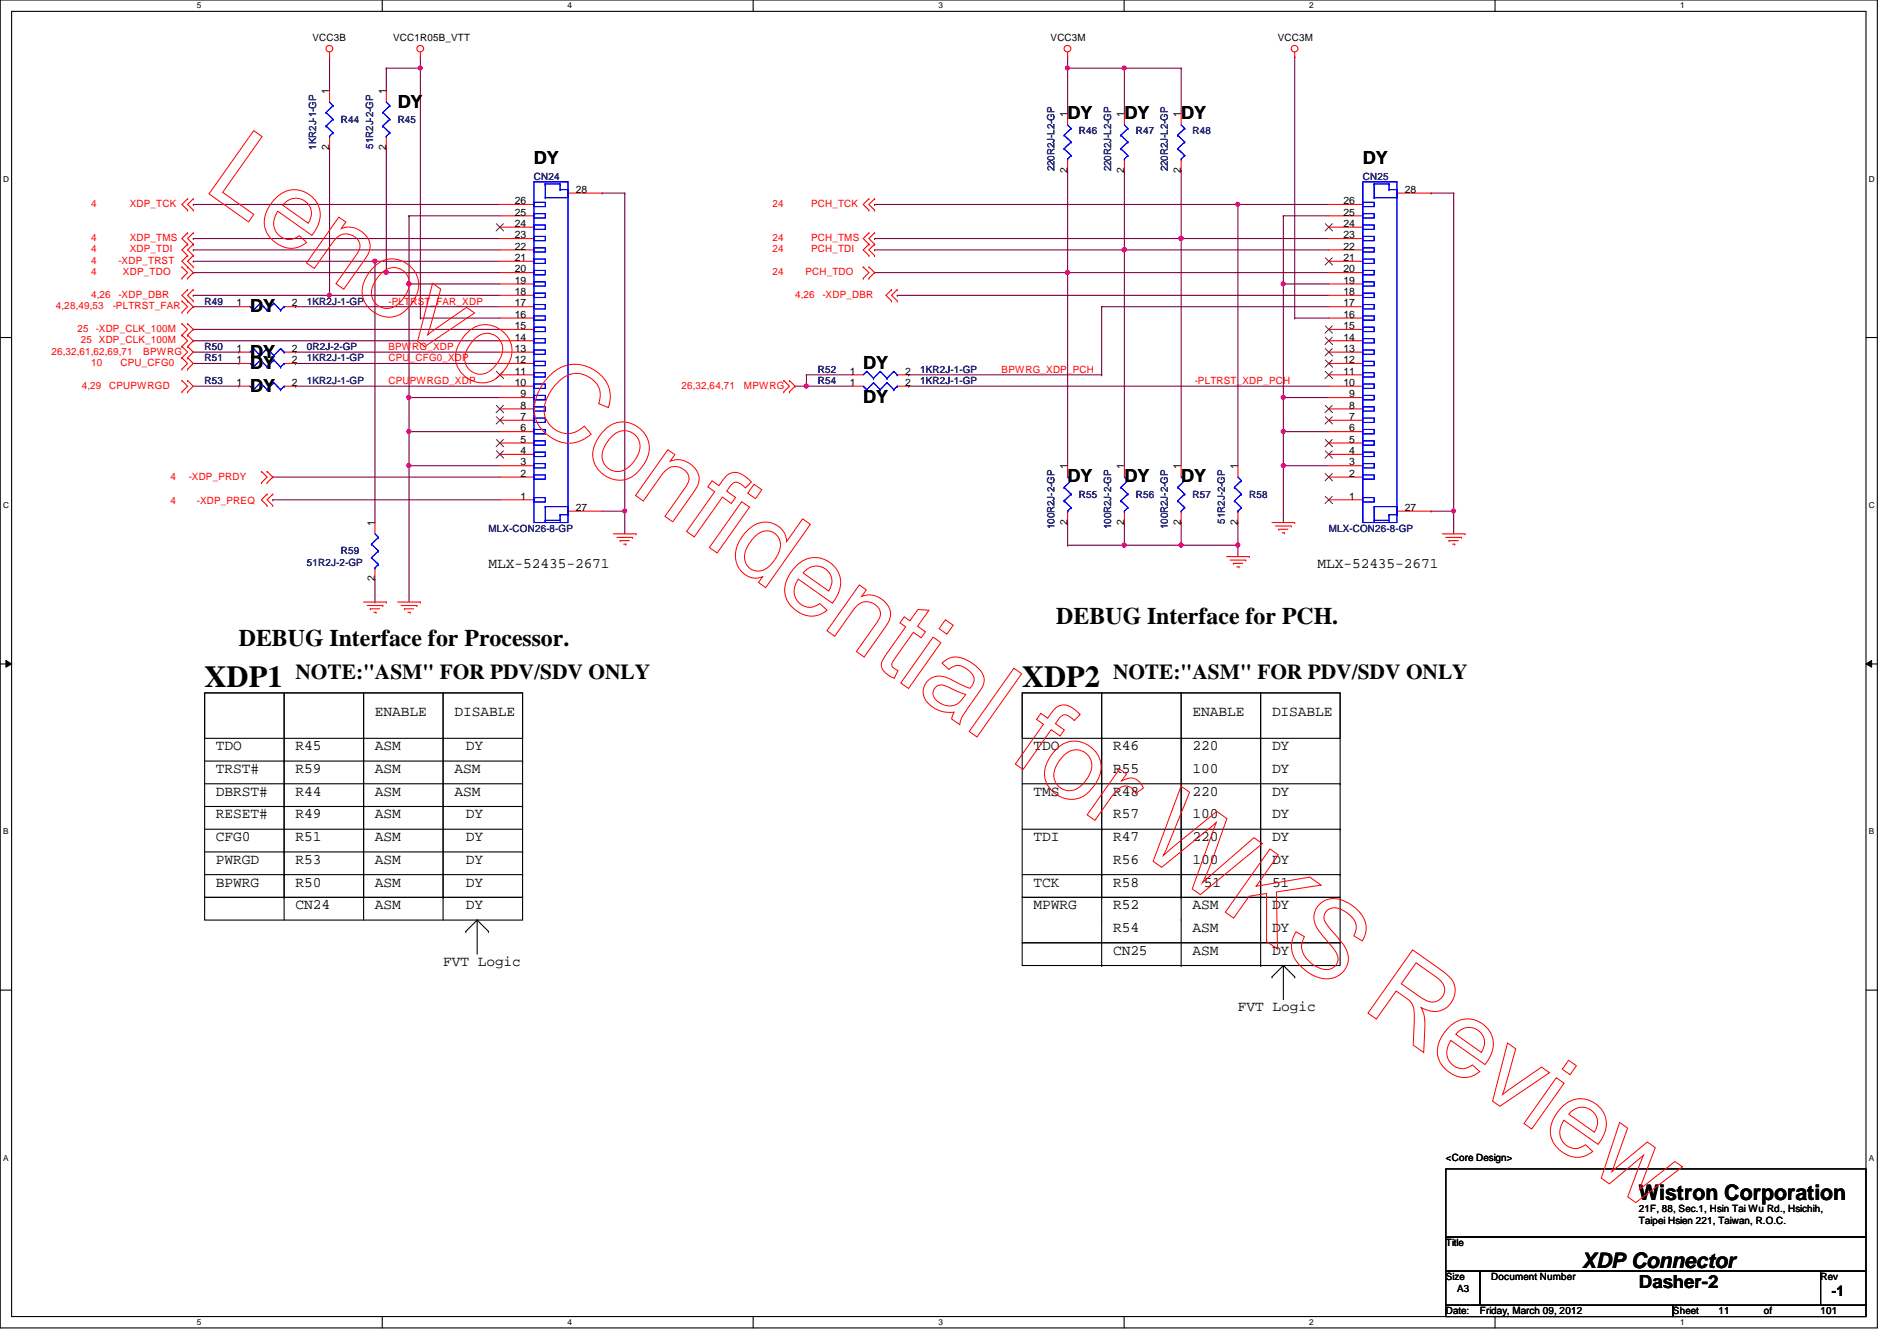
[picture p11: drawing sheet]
<svg xmlns="http://www.w3.org/2000/svg" width="297mm" height="210mm" viewBox="0 0 297 210" stroke-linecap="round" stroke-linejoin="round" font-family="sans-serif">
<defs><g id="words">
<g font-size="4.8">
<text x="32" y="107.5">XDP1</text>
<text x="160.1" y="107.5">XDP2</text>
</g>
<g font-size="3.7">
<text x="37.4" y="101.2">DEBUG Interface for Processor.</text>
<text x="165.4" y="97.6">DEBUG Interface for PCH.</text>
</g>
<g font-size="3.3">
<text x="46.3" y="106.2">NOTE:&quot;ASM&quot; FOR PDV/SDV ONLY</text>
<text x="174.3" y="106.2">NOTE:&quot;ASM&quot; FOR PDV/SDV ONLY</text>
<text x="256.6" y="187.9">Wistron Corporation</text>
<text x="247.7" y="198.5">XDP Connector</text>
</g>
<g font-size="2.8">
<text x="62.3" y="16.8">DY</text>
<text x="167.2" y="18.6">DY</text>
<text x="176.1" y="18.6">DY</text>
<text x="185" y="18.6">DY</text>
<text x="83.6" y="25.7">DY</text>
<text x="213.4" y="25.7">DY</text>
<text x="39.2" y="48.9">DY</text>
<text x="39.2" y="57.7">DY</text>
<text x="39.2" y="56">DY</text>
<text x="135.2" y="57.7">DY</text>
<text x="39.2" y="61.3">DY</text>
<text x="135.2" y="63.1">DY</text>
<text x="167.2" y="75.5">DY</text>
<text x="176.1" y="75.5">DY</text>
<text x="185" y="75.5">DY</text>
<text x="256.6" y="201.6">Dasher-2</text>
</g>
<g font-size="2.3">
<text x="76.5" y="89">MLX-52435-2671</text>
<text x="206.3" y="89">MLX-52435-2671</text>
<text x="58.7" y="112.1">ENABLE</text>
<text x="71.2" y="112.1">DISABLE</text>
<text x="186.7" y="112.1">ENABLE</text>
<text x="199.2" y="112.1">DISABLE</text>
<text x="33.8" y="117.4">TDO</text>
<text x="46.3" y="117.4">R45</text>
<text x="58.7" y="117.4">ASM</text>
<text x="72.9" y="117.4">DY</text>
<text x="161.8" y="117.4">TDO</text>
<text x="174.3" y="117.4">R46</text>
<text x="186.7" y="117.4">220</text>
<text x="199.2" y="117.4">DY</text>
<text x="33.8" y="121">TRST#</text>
<text x="33.8" y="124.5">DBRST#</text>
<text x="46.3" y="121">R59</text>
<text x="46.3" y="124.5">R44</text>
<text x="58.7" y="121">ASM</text>
<text x="58.7" y="124.5">ASM</text>
<text x="71.2" y="121">ASM</text>
<text x="71.2" y="124.5">ASM</text>
<text x="161.8" y="124.5">TMS</text>
<text x="174.3" y="121">R55</text>
<text x="174.3" y="124.5">R48</text>
<text x="186.7" y="121">100</text>
<text x="186.7" y="124.5">220</text>
<text x="199.2" y="121">DY</text>
<text x="199.2" y="124.5">DY</text>
<text x="33.8" y="128.1">RESET#</text>
<text x="33.8" y="131.7">CFG0</text>
<text x="46.3" y="128.1">R49</text>
<text x="46.3" y="131.7">R51</text>
<text x="58.7" y="128.1">ASM</text>
<text x="58.7" y="131.7">ASM</text>
<text x="72.9" y="128.1">DY</text>
<text x="72.9" y="131.7">DY</text>
<text x="161.8" y="131.7">TDI</text>
<text x="174.3" y="128.1">R57</text>
<text x="174.3" y="131.7">R47</text>
<text x="186.7" y="128.1">100</text>
<text x="186.7" y="131.7">220</text>
<text x="199.2" y="128.1">DY</text>
<text x="199.2" y="131.7">DY</text>
<text x="33.8" y="135.2">PWRGD</text>
<text x="46.3" y="135.2">R53</text>
<text x="58.7" y="135.2">ASM</text>
<text x="72.9" y="135.2">DY</text>
<text x="174.3" y="135.2">R56</text>
<text x="186.7" y="135.2">100</text>
<text x="199.2" y="135.2">DY</text>
<text x="33.8" y="138.8">BPWRG</text>
<text x="46.3" y="138.8">R50</text>
<text x="46.3" y="142.3">CN24</text>
<text x="58.7" y="138.8">ASM</text>
<text x="58.7" y="142.3">ASM</text>
<text x="72.9" y="138.8">DY</text>
<text x="72.9" y="142.3">DY</text>
<text x="161.8" y="138.8">TCK</text>
<text x="161.8" y="142.3">MPWRG</text>
<text x="174.3" y="138.8">R58</text>
<text x="174.3" y="142.3">R52</text>
<text x="186.7" y="142.3">ASM</text>
<text x="188.5" y="138.8">51</text>
<text x="199.2" y="138.8">51</text>
<text x="199.2" y="142.3">DY</text>
<text x="174.3" y="145.9">R54</text>
<text x="174.3" y="149.4">CN25</text>
<text x="186.7" y="145.9">ASM</text>
<text x="186.7" y="149.4">ASM</text>
<text x="199.2" y="145.9">DY</text>
<text x="199.2" y="149.4">DY</text>
<text x="69.4" y="151.2">FVT Logic</text>
<text x="193.8" y="158.3">FVT Logic</text>
<text x="286.8" y="202.9">-1</text>
</g>
<g font-size="1.6">
<text x="48.9" y="6.4">VCC3B</text>
<text x="61.5" y="6.4">VCC1R05B_VTT</text>
<text x="164.5" y="6.4">VCC3M</text>
<text x="200.1" y="6.4">VCC3M</text>
<text x="51.6" y="14.8" transform="rotate(-90 51.6 14.8)">1</text>
<text x="60.4" y="14.8" transform="rotate(-90 60.4 14.8)">1</text>
<text x="51.6" y="23.5" transform="rotate(-90 51.6 23.5)">2</text>
<text x="60.4" y="23.5" transform="rotate(-90 60.4 23.5)">2</text>
<text x="167.1" y="18.3" transform="rotate(-90 167.1 18.3)">1</text>
<text x="176" y="18.3" transform="rotate(-90 176 18.3)">1</text>
<text x="184.9" y="18.3" transform="rotate(-90 184.9 18.3)">1</text>
<text x="167.1" y="27" transform="rotate(-90 167.1 27)">2</text>
<text x="176" y="27" transform="rotate(-90 176 27)">2</text>
<text x="184.9" y="27" transform="rotate(-90 184.9 27)">2</text>
<text x="80.6" y="35.5">24</text>
<text x="80.6" y="33.7">25</text>
<text x="80.6" y="32">26</text>
<text x="90.2" y="30.2">28</text>
<text x="210.4" y="35.5">24</text>
<text x="210.4" y="33.7">25</text>
<text x="210.4" y="32">26</text>
<text x="220" y="30.2">28</text>
<text x="80.6" y="40.9">21</text>
<text x="80.6" y="39.1">22</text>
<text x="80.6" y="37.3">23</text>
<text x="210.4" y="40.9">21</text>
<text x="210.4" y="39.1">22</text>
<text x="210.4" y="37.3">23</text>
<text x="37" y="48">1</text>
<text x="45.7" y="48">2</text>
<text x="80.6" y="48">17</text>
<text x="80.6" y="46.2">18</text>
<text x="80.6" y="44.4">19</text>
<text x="80.6" y="42.6">20</text>
<text x="210.4" y="48">17</text>
<text x="210.4" y="46.2">18</text>
<text x="210.4" y="44.4">19</text>
<text x="210.4" y="42.6">20</text>
<text x="80.6" y="53.3">14</text>
<text x="80.6" y="51.5">15</text>
<text x="80.6" y="49.7">16</text>
<text x="210.4" y="53.3">14</text>
<text x="210.4" y="51.5">15</text>
<text x="210.4" y="49.7">16</text>
<text x="37" y="56.9">1</text>
<text x="37" y="55.1">1</text>
<text x="45.7" y="56.9">2</text>
<text x="45.7" y="55.1">2</text>
<text x="80.6" y="58.6">11</text>
<text x="80.6" y="56.9">12</text>
<text x="80.6" y="55.1">13</text>
<text x="133.1" y="58.6">1</text>
<text x="141.7" y="58.6">2</text>
<text x="210.4" y="58.6">11</text>
<text x="210.4" y="56.9">12</text>
<text x="210.4" y="55.1">13</text>
<text x="37" y="60.4">1</text>
<text x="45.7" y="60.4">2</text>
<text x="80.6" y="60.4">10</text>
<text x="81.5" y="65.7">7</text>
<text x="81.5" y="64">8</text>
<text x="81.5" y="62.2">9</text>
<text x="133.1" y="60.4">1</text>
<text x="141.7" y="60.4">2</text>
<text x="210.4" y="60.4">10</text>
<text x="211.3" y="65.7">7</text>
<text x="211.3" y="64">8</text>
<text x="211.3" y="62.2">9</text>
<text x="81.5" y="71.1">4</text>
<text x="81.5" y="69.3">5</text>
<text x="81.5" y="67.5">6</text>
<text x="211.3" y="71.1">4</text>
<text x="211.3" y="69.3">5</text>
<text x="211.3" y="67.5">6</text>
<text x="81.5" y="74.6">2</text>
<text x="81.5" y="72.9">3</text>
<text x="167.1" y="73.4" transform="rotate(-90 167.1 73.4)">1</text>
<text x="176" y="73.4" transform="rotate(-90 176 73.4)">1</text>
<text x="184.9" y="73.4" transform="rotate(-90 184.9 73.4)">1</text>
<text x="193.8" y="73.4" transform="rotate(-90 193.8 73.4)">1</text>
<text x="211.3" y="74.6">2</text>
<text x="211.3" y="72.9">3</text>
<text x="58.7" y="82.3" transform="rotate(-90 58.7 82.3)">1</text>
<text x="81.5" y="78.2">1</text>
<text x="90.2" y="80">27</text>
<text x="167.1" y="82.1" transform="rotate(-90 167.1 82.1)">2</text>
<text x="176" y="82.1" transform="rotate(-90 176 82.1)">2</text>
<text x="184.9" y="82.1" transform="rotate(-90 184.9 82.1)">2</text>
<text x="193.8" y="82.1" transform="rotate(-90 193.8 82.1)">2</text>
<text x="211.3" y="78.2">1</text>
<text x="220" y="80">27</text>
<text x="58.7" y="91" transform="rotate(-90 58.7 91)">2</text>
<text x="226.4" y="181.7">&lt;Core Design&gt;</text>
<text x="256.6" y="189.7">21F, 88, Sec.1, Hsin Tai Wu Rd., Hsichih,</text>
<text x="256.6" y="191.6">Taipei Hsien 221, Taiwan, R.O.C.</text>
<text x="226.4" y="195.1">Title</text>
<text x="226.4" y="200.4">Size</text>
<text x="228.2" y="202.2">A3</text>
<text x="233.5" y="200.4">Document Number</text>
<text x="285.1" y="200.4">Rev</text>
<text x="226.4" y="205.7">Date:</text>
<text x="231.7" y="205.7">Friday, March 09, 2012</text>
<text x="262" y="205.7">Sheet</text>
<text x="269.1" y="205.7">11</text>
<text x="276.2" y="205.7">of</text>
<text x="285.1" y="205.7">101</text>
</g>
<g font-size="1.6" fill="#000080">
<text x="49.5" y="23.5" transform="rotate(-90 49.5 23.5)">1KR2J-1-GP</text>
<text x="53.4" y="19.2">R44</text>
<text x="58.4" y="23.3" transform="rotate(-90 58.4 23.3)">51R2J-2-GP</text>
<text x="62.3" y="19.2">R45</text>
<text x="168.9" y="21">R46</text>
<text x="177.8" y="21">R47</text>
<text x="186.7" y="21">R48</text>
<text x="83.6" y="28.1">CN24</text>
<text x="165.1" y="26.8" transform="rotate(-90 165.1 26.8)">220R2J-L2-GP</text>
<text x="174" y="26.8" transform="rotate(-90 174 26.8)">220R2J-L2-GP</text>
<text x="182.9" y="26.8" transform="rotate(-90 182.9 26.8)">220R2J-L2-GP</text>
<text x="213.4" y="28.1">CN25</text>
<text x="32" y="47.7">R49</text>
<text x="48" y="47.7">1KR2J-1-GP</text>
<text x="32" y="56.6">R51</text>
<text x="32" y="54.8">R50</text>
<text x="48" y="56.6">1KR2J-1-GP</text>
<text x="48" y="54.8">0R2J-2-GP</text>
<text x="128.1" y="58.3">R52</text>
<text x="144.1" y="58.3">1KR2J-1-GP</text>
<text x="32" y="60.1">R53</text>
<text x="48" y="60.1">1KR2J-1-GP</text>
<text x="128.1" y="60.1">R54</text>
<text x="144.1" y="60.1">1KR2J-1-GP</text>
<text x="168.9" y="77.9">R55</text>
<text x="177.8" y="77.9">R56</text>
<text x="186.7" y="77.9">R57</text>
<text x="195.6" y="77.9">R58</text>
<text x="76.5" y="83.2">MLX-CON26-8-GP</text>
<text x="165.1" y="82.8" transform="rotate(-90 165.1 82.8)">100R2J-2-GP</text>
<text x="174" y="82.8" transform="rotate(-90 174 82.8)">100R2J-2-GP</text>
<text x="182.9" y="82.8" transform="rotate(-90 182.9 82.8)">100R2J-2-GP</text>
<text x="191.8" y="82" transform="rotate(-90 191.8 82)">51R2J-2-GP</text>
<text x="208.1" y="83.2">MLX-CON26-8-GP</text>
<text x="48" y="88.6">51R2J-2-GP</text>
<text x="53.4" y="86.8">R59</text>
</g>
<g font-size="1.6" fill="#f00">
<text x="14.3" y="32.4">4</text>
<text x="20.3" y="32.4">XDP_TCK</text>
<text x="120.9" y="32.4">24</text>
<text x="127" y="32.4">PCH_TCK</text>
<text x="14.3" y="37.7">4</text>
<text x="14.3" y="39.5">4</text>
<text x="14.3" y="41.3">4</text>
<text x="18.5" y="41.3">-XDP_TRST</text>
<text x="20.3" y="37.7">XDP_TMS</text>
<text x="20.3" y="39.5">XDP_TDI</text>
<text x="120.9" y="37.7">24</text>
<text x="120.9" y="39.5">24</text>
<text x="127" y="37.7">PCH_TMS</text>
<text x="127" y="39.5">PCH_TDI</text>
<text x="14.3" y="43.1">4</text>
<text x="14.3" y="46.6">4,26</text>
<text x="18.5" y="46.6">-XDP_DBR</text>
<text x="19.3" y="43.1">XDP_TDO</text>
<text x="60.8" y="47.7">-PLTRST_FAR_XDP</text>
<text x="120.9" y="43.1">24</text>
<text x="124.5" y="46.6">4,26</text>
<text x="126.1" y="43.1">PCH_TDO</text>
<text x="128.8" y="46.6">-XDP_DBR</text>
<text x="8.8" y="48.4">4,28,49,53</text>
<text x="12.1" y="51.9">25 -XDP_CLK_100M</text>
<text x="12.7" y="53.7">25 XDP_CLK_100M</text>
<text x="17.6" y="48.4">-PLTRST_FAR</text>
<text x="8" y="55.5">26,32,61,62,69,71</text>
<text x="14.3" y="57.3">10</text>
<text x="18.9" y="57.3">CPU_CFG0</text>
<text x="22.4" y="55.5">BPWRG</text>
<text x="60.8" y="54.8">BPWRG_XDP</text>
<text x="60.8" y="56.6">CPU_CFG0_XDP</text>
<text x="156.8" y="58.3">BPWRG_XDP_PCH</text>
<text x="12.8" y="60.8">4,29</text>
<text x="17.1" y="60.8">CPUPWRGD</text>
<text x="60.8" y="60.1">CPUPWRGD_XDP</text>
<text x="106.7" y="60.8">26,32,64,71</text>
<text x="116.5" y="60.8">MPWRG</text>
<text x="187.1" y="60.1">-PLTRST_XDP_PCH</text>
<text x="26.7" y="75.1">4</text>
<text x="29.5" y="75.1">-XDP_PRDY</text>
<text x="26.7" y="79">4</text>
<text x="30.8" y="79">-XDP_PREQ</text>
</g>
<g font-size="1.3">
<text x="30.8" y="1.3">5</text>
<text x="88.9" y="1.3">4</text>
<text x="146.9" y="1.3">3</text>
<text x="205" y="1.3">2</text>
<text x="263.1" y="1.3">1</text>
<text x=".5" y="28.4">D</text>
<text x="292.6" y="28.4">D</text>
<text x=".5" y="79.5">C</text>
<text x="292.6" y="79.5">C</text>
<text x=".5" y="130.6">B</text>
<text x="292.6" y="130.6">B</text>
<text x=".5" y="181.7">A</text>
<text x="292.6" y="181.7">A</text>
<text x="30.8" y="207.4">5</text>
<text x="88.9" y="207.4">4</text>
<text x="146.9" y="207.4">3</text>
<text x="205" y="207.4">2</text>
<text x="263.1" y="207.4">1</text>
</g>
</g></defs>
<path d="M0 0h294v207.9h-294zM1.8 1.8h290.4v204.3h-290.4z" fill="none" stroke="#000" stroke-width=".17"/>
<g fill="#fff">
<path d="M30.8 .2h.7v1.4h-.7z"/>
<path d="M30.8 206.2h.7v1.4h-.7z"/>
</g>
<path d="M59.9 0v1.8M59.9 206.1v1.8" fill="none" stroke="#000" stroke-width=".17"/>
<g fill="#fff">
<path d="M88.9 .2h.6v1.4h-.6z"/>
<path d="M88.9 206.2h.6v1.4h-.6z"/>
</g>
<path d="M117.9 0v1.8M117.9 206.1v1.8" fill="none" stroke="#000" stroke-width=".17"/>
<g fill="#fff">
<path d="M146.9 .2h.7v1.4h-.7z"/>
<path d="M146.9 206.2h.7v1.4h-.7z"/>
</g>
<path d="M176 0v1.8M176 206.1v1.8" fill="none" stroke="#000" stroke-width=".17"/>
<g fill="#fff">
<path d="M205 .2h.7v1.4h-.7z"/>
<path d="M205 206.2h.7v1.4h-.7z"/>
</g>
<path d="M234.1 0v1.8M234.1 206.1v1.8" fill="none" stroke="#000" stroke-width=".17"/>
<g fill="#fff">
<path d="M263.1 .2h.7v1.4h-.7z"/>
<path d="M263.1 206.2h.7v1.4h-.7z"/>
<path d="M.5 27.3h.9v1.4h-.9z"/>
<path d="M292.6 27.3h.9v1.4h-.9z"/>
<path d="M.5 78.4h.9v1.4h-.9z"/>
<path d="M292.6 78.4h.9v1.4h-.9z"/>
</g>
<path d="M0 52.8h1.8M292.2 52.8h1.8" fill="none" stroke="#000" stroke-width=".17"/>
<g fill="#fff">
<path d="M.5 129.5h.8v1.4h-.8z"/>
<path d="M292.6 129.5h.9v1.4h-.9z"/>
</g>
<path d="M0 103.9h1.8M292.2 103.9h1.8" fill="none" stroke="#000" stroke-width=".17"/>
<path d="M.9 103.4l.9 .5-.9 .5zM292.2 103.9l.9-.5v1z" fill="#000"/>
<path d="M.9 103.4l.9 .5-.9 .5zM292.2 103.9l.9-.5v1z" fill="none" stroke="#000" stroke-width=".16"/>
<g fill="#fff">
<path d="M.5 180.5h.8v1.4h-.8z"/>
<path d="M292.6 180.5h.9v1.4h-.9z"/>
</g>
<path d="M0 155h1.8M292.2 155h1.8" fill="none" stroke="#000" stroke-width=".17"/>
<path d="M64 33.8h.1M64 33.8h14.3M64 33.8v10.6M64 44.4h.1M64 44.4h14.3M42.7 78.2h.1M42.7 74.7h.1M42.7 78.2h35.6M42.7 74.7h35.6" fill="none" stroke="#800040" stroke-width=".17"/>
<circle cx="64" cy="44.4" r=".32" fill="#f0f"/>
<circle cx="64" cy="44.4" r=".32" fill="none" stroke="#f0f" stroke-width=".17"/>
<path d="M64 72.9h.1M64 72.9v21.3" fill="none" stroke="#800040" stroke-width=".17"/>
<circle cx="64" cy="72.9" r=".32" fill="#f0f"/>
<circle cx="64" cy="72.9" r=".32" fill="none" stroke="#f0f" stroke-width=".17"/>
<path d="M65.8 10.7h.1M65.8 10.7v39.1M30.3 51.6h.1M30.3 53.3h.1M30.3 51.6h48M30.3 53.3h48M65.8 49.8h.1M65.8 49.8h12.5M30.3 60.5h7.1M37.4 60.5h.1M46.3 60.5h.1M46.3 60.5h32" fill="none" stroke="#800040" stroke-width=".17"/>
<circle cx="65.8" cy="10.6" r=".32" fill="#f0f"/>
<circle cx="65.8" cy="10.6" r=".32" fill="none" stroke="#f0f" stroke-width=".17"/>
<path d="M30.3 48h.1M30.3 48h7.1M46.3 48h.1M46.3 48h32M51.6 46.2h.1M51.6 46.2h26.7" fill="none" stroke="#800040" stroke-width=".17"/>
<circle cx="51.6" cy="46.2" r=".32" fill="#f0f"/>
<circle cx="51.6" cy="46.2" r=".32" fill="none" stroke="#f0f" stroke-width=".17"/>
<path d="M51.6 8.9h.1M51.6 8.9v5.3M51.6 23.1h.1M51.6 23.1v23.1h-21.3M30.3 46.2h.1M60.5 42.7h.1M60.5 42.7h17.8" fill="none" stroke="#800040" stroke-width=".17"/>
<circle cx="60.5" cy="42.6" r=".32" fill="#f0f"/>
<circle cx="60.5" cy="42.6" r=".32" fill="none" stroke="#f0f" stroke-width=".17"/>
<path d="M60.5 10.7h.1M60.5 10.7v3.5M65.8 8.9h.1M65.8 8.9v1.8h-5.3M60.5 23.1h.1M60.5 23.1v19.6h-30.2M30.3 42.7h.1M30.3 40.9h.1M30.3 40.9h28.4M58.7 40.9h.1M58.7 40.9v40.9" fill="none" stroke="#800040" stroke-width=".17"/>
<circle cx="58.7" cy="40.9" r=".32" fill="#f0f"/>
<circle cx="58.7" cy="40.9" r=".32" fill="none" stroke="#f0f" stroke-width=".17"/>
<g fill="none" stroke="#800040" stroke-width=".17">
<path d="M30.3 39.1h.1M30.3 37.3h.1M30.3 32h.1M30.3 39.1h48M30.3 37.3h48M30.3 32h48M201 33.8h.1M201 33.8h7.1M201 33.8v10.6M58.7 40.9h.1M58.7 40.9h19.6M201 44.4h.1"/>
<path d="M201 44.4h7.1M201 72.9h.1M201 72.9v8.9M58.7 94.2h.1M58.7 90.7v3.5"/>
</g>
<circle cx="200.9" cy="72.9" r=".32" fill="#f0f"/>
<circle cx="200.9" cy="72.9" r=".32" fill="none" stroke="#f0f" stroke-width=".17"/>
<path d="M202.7 8.9h.1M202.7 8.9v40.9M185 37.3h.1M185 37.3h23.1M140.5 46.2h.1M140.5 46.2h67.6M202.7 49.8h.1M202.7 49.8h5.4M142.3 60.5h.1M142.3 60.5h65.8" fill="none" stroke="#800040" stroke-width=".17"/>
<circle cx="184.9" cy="37.3" r=".32" fill="#f0f"/>
<circle cx="184.9" cy="37.3" r=".32" fill="none" stroke="#f0f" stroke-width=".17"/>
<path d="M193.8 32h.1M193.8 32h14.3M193.8 32v40.9" fill="none" stroke="#800040" stroke-width=".17"/>
<circle cx="193.8" cy="32" r=".32" fill="#f0f"/>
<circle cx="193.8" cy="32" r=".32" fill="none" stroke="#f0f" stroke-width=".17"/>
<path d="M136.9 32h.1M136.9 32h56.9M185 81.8h.1M185 81.8v3.5M193.8 85.3h.1M193.8 85.3v1.8" fill="none" stroke="#800040" stroke-width=".17"/>
<circle cx="184.9" cy="85.3" r=".32" fill="#f0f"/>
<circle cx="184.9" cy="85.3" r=".32" fill="none" stroke="#f0f" stroke-width=".17"/>
<path d="M193.8 81.8h.1M193.8 81.8v3.5" fill="none" stroke="#800040" stroke-width=".17"/>
<circle cx="193.8" cy="85.3" r=".32" fill="#f0f"/>
<circle cx="193.8" cy="85.3" r=".32" fill="none" stroke="#f0f" stroke-width=".17"/>
<path d="M176.1 81.8h.1M176.1 81.8v3.5" fill="none" stroke="#800040" stroke-width=".17"/>
<circle cx="176" cy="85.3" r=".32" fill="#f0f"/>
<circle cx="176" cy="85.3" r=".32" fill="none" stroke="#f0f" stroke-width=".17"/>
<path d="M176.1 39.1h.1M176.1 39.1h32M167.2 81.8h.1M167.2 85.3h.1M167.2 85.3h17.8M167.2 81.8v3.5M176.1 85.3h.1" fill="none" stroke="#800040" stroke-width=".17"/>
<circle cx="176" cy="39.1" r=".32" fill="#f0f"/>
<circle cx="176" cy="39.1" r=".32" fill="none" stroke="#f0f" stroke-width=".17"/>
<path d="M167.2 42.7h.1M167.2 42.7h40.9" fill="none" stroke="#800040" stroke-width=".17"/>
<circle cx="167.1" cy="42.6" r=".32" fill="#f0f"/>
<circle cx="167.1" cy="42.6" r=".32" fill="none" stroke="#f0f" stroke-width=".17"/>
<path d="M167.2 42.7h.1M167.2 42.7v30.2" fill="none" stroke="#800040" stroke-width=".17"/>
<circle cx="167.1" cy="42.6" r=".32" fill="#f0f"/>
<circle cx="167.1" cy="42.6" r=".32" fill="none" stroke="#f0f" stroke-width=".17"/>
<path d="M185 37.3h.1M185 37.3v35.6" fill="none" stroke="#800040" stroke-width=".17"/>
<circle cx="184.9" cy="37.3" r=".32" fill="#f0f"/>
<circle cx="184.9" cy="37.3" r=".32" fill="none" stroke="#f0f" stroke-width=".17"/>
<path d="M167.2 10.7h.1M167.2 10.7v7.1M167.2 10.7h8.9M185 26.7h.1M185 26.7v10.6" fill="none" stroke="#800040" stroke-width=".17"/>
<circle cx="176" cy="10.6" r=".32" fill="#f0f"/>
<circle cx="176" cy="10.6" r=".32" fill="none" stroke="#f0f" stroke-width=".17"/>
<circle cx="167.1" cy="10.6" r=".32" fill="#f0f"/>
<circle cx="167.1" cy="10.6" r=".32" fill="none" stroke="#f0f" stroke-width=".17"/>
<path d="M167.2 8.9h.1M167.2 8.9v1.8M176.1 10.7h.1M176.1 10.7v7.1M176.1 10.7h8.9M185 10.7h.1M185 10.7v7.1M167.2 26.7h.1M167.2 26.7v16M176.1 26.7h.1M176.1 39.1h.1M176.1 26.7v46.2" fill="none" stroke="#800040" stroke-width=".17"/>
<circle cx="176" cy="39.1" r=".32" fill="#f0f"/>
<circle cx="176" cy="39.1" r=".32" fill="none" stroke="#f0f" stroke-width=".17"/>
<path d="M94.3 30.2h.1M94.3 30.2h3.5M136.9 39.1h.1M136.9 37.3h.1M136.9 39.1h39.2M136.9 37.3h48.1M126.3 60.5h.1M126.3 60.5h7.1M185 85.3h.1M185 85.3h8.8" fill="none" stroke="#800040" stroke-width=".17"/>
<circle cx="126.3" cy="60.4" r=".32" fill="#f0f"/>
<circle cx="126.3" cy="60.4" r=".32" fill="none" stroke="#f0f" stroke-width=".17"/>
<path d="M136.9 42.7h.1M136.9 42.7h30.3M97.8 80h.1M97.8 80v3.6" fill="none" stroke="#800040" stroke-width=".17"/>
<circle cx="97.8" cy="80" r=".32" fill="#f0f"/>
<circle cx="97.8" cy="80" r=".32" fill="none" stroke="#f0f" stroke-width=".17"/>
<path d="M97.8 30.2h.1M97.8 30.2v49.8M64 72.9h.1M64 67.6h.1M64 72.9h14.3M64 67.6v5.3M94.3 80h3.5M97.8 80h.1" fill="none" stroke="#800040" stroke-width=".17"/>
<circle cx="64" cy="67.5" r=".32" fill="#f0f"/>
<circle cx="64" cy="67.5" r=".32" fill="none" stroke="#f0f" stroke-width=".17"/>
<path d="M64 67.6h.1M64 62.2h.1M64 67.6h14.3M64 62.2v5.4" fill="none" stroke="#800040" stroke-width=".17"/>
<circle cx="64" cy="62.2" r=".32" fill="#f0f"/>
<circle cx="64" cy="62.2" r=".32" fill="none" stroke="#f0f" stroke-width=".17"/>
<path d="M64 44.4h.1M64 44.4v17.8M64 62.2h.1M64 62.2h14.3" fill="none" stroke="#800040" stroke-width=".17"/>
<circle cx="64" cy="44.4" r=".32" fill="#f0f"/>
<circle cx="64" cy="44.4" r=".32" fill="none" stroke="#f0f" stroke-width=".17"/>
<g fill="none" stroke="#800040" stroke-width=".17">
<path d="M224.1 30.2h.1M224.1 30.2h3.5M227.6 30.2h.1M227.6 30.2v53.4M30.3 55.1h7.1M30.3 56.9h7.1M37.4 55.1h.1M37.4 56.9h.1M46.3 55.1h.1M46.3 56.9h.1M46.3 55.1h32M46.3 56.9h32"/>
<path d="M224.1 80h.1M224.1 80h3.5M227.6 80h.1"/>
</g>
<circle cx="227.6" cy="80" r=".32" fill="#f0f"/>
<circle cx="227.6" cy="80" r=".32" fill="none" stroke="#f0f" stroke-width=".17"/>
<path d="M201 44.4h.1M201 44.4v17.8M201 62.2h.1M201 62.2h7.1" fill="none" stroke="#800040" stroke-width=".17"/>
<circle cx="200.9" cy="44.4" r=".32" fill="#f0f"/>
<circle cx="200.9" cy="44.4" r=".32" fill="none" stroke="#f0f" stroke-width=".17"/>
<path d="M201 67.6h.1M201 72.9h.1M201 67.6h7.1M201 72.9h7.1M201 67.6v5.3" fill="none" stroke="#800040" stroke-width=".17"/>
<circle cx="200.9" cy="67.5" r=".32" fill="#f0f"/>
<circle cx="200.9" cy="67.5" r=".32" fill="none" stroke="#f0f" stroke-width=".17"/>
<path d="M126.3 58.7h.1M126.3 58.7h7.1M126.3 58.7v1.8h-1.8M124.5 60.5h.1M201 62.2h.1M201 62.2v5.4" fill="none" stroke="#800040" stroke-width=".17"/>
<circle cx="200.9" cy="62.2" r=".32" fill="#f0f"/>
<circle cx="200.9" cy="62.2" r=".32" fill="none" stroke="#f0f" stroke-width=".17"/>
<path d="M142.3 58.7h.1M142.3 58.7h30.2M172.5 48h.1M172.5 58.7h.1M172.5 48h35.6M172.5 48v10.7" fill="none" stroke="#800040" stroke-width=".17"/>
<g fill="none" stroke="#f00" stroke-width=".17">
<path d="M51.6 8.9h.1M51.6 8.2v.7M51.6 14.2v1.8M60.5 14.2v1.8M65.8 8.9h.1M65.8 8.2v.7M167.2 8.9h.1M167.2 8.2v.7M167.2 17.8v1.8M176.1 17.8v1.8M185 17.8v1.8M202.7 8.9h.1"/>
<path d="M202.7 8.2v.7M29.4 36.4h.1M29.4 38.2h.1M29.4 31.1h.1M29.4 32.9h.1M29.4 36.4l-.9 .9 .9 .9M29.4 38.2l-.9 .9 .9 .9M29.4 31.1l-.9 .9 .9 .9M30.3 36.4h.1M30.3 38.2h.1M30.3 31.1h.1M30.3 32.9h.1"/>
<path d="M30.3 36.4l-.9 .9 .9 .9M30.3 38.2l-.9 .9 .9 .9M30.3 31.1l-.9 .9 .9 .9M51.6 21.3v1.8M60.5 21.3v1.8M78.3 39.1h5.3M78.3 37.3h5.3M78.3 35.6h5.3M78.3 33.8h5.3M78.3 32h5.3M88.9 30.2h5.4M136.1 36.4h.1"/>
<path d="M136.1 38.2h.1M136.1 31.1h.1M136.1 32.9h.1M136.1 36.4l-.9 .9 .9 .9M136.1 31.1l-.9 .9 .9 .9M136.1 38.2l-.9 .9 .9 .9M136.9 36.4h.1M136.9 38.2h.1M136.9 31.1h.1M136.9 32.9h.1M136.9 36.4l-.8 .9 .8 .9M136.9 31.1l-.8 .9 .8 .9"/>
<path d="M136.9 38.2l-.8 .9 .8 .9M167.2 24.9v1.8M176.1 24.9v1.8M185 24.9v1.8M208.1 39.1h5.3M208.1 37.3h5.3M208.1 35.6h5.3M208.1 33.8h5.3M208.1 32h5.3M218.7 30.2h5.4M28.5 41.8h.1M28.5 43.6h.1"/>
<path d="M28.5 50.7h.1M28.5 52.5h.1M28.5 56h.1M28.5 57.8h.1M28.5 59.6h.1M28.5 54.2h.1M28.5 47.1h.1M28.5 48.9h.1M28.5 41.8l.9 .9-.9 .9M28.5 50.7l.9 .9-.9 .9M28.5 56l.9 .9-.9 .9M28.5 59.6l.9 .9-.9 .8"/>
<path d="M28.5 52.5l.9 .8-.9 .9M28.5 47.1l.9 .9-.9 .9M28.5 54.2l.9 .9-.9 .9M29.4 43.6h.1M29.4 41.8h.1M29.4 52.5h.1M29.4 50.7h.1M29.4 57.8h.1M29.4 56h.1M29.4 59.6h.1M29.4 54.2h.1M29.4 48.9h.1"/>
<path d="M29.4 47.1h.1M29.4 45.3h.1M29.4 40h.1M29.4 40l-.9 .9 1.8 1.8-.9 .9M29.4 50.7l.9 .9-.9 .9M29.4 56l.9 .9-.9 .9M29.4 59.6l.9 .9-.9 .8M29.4 52.5l.9 .8-.9 .9M29.4 45.3l-.9 .9 1.8 1.8-.9 .9M29.4 54.2l.9 .9-.9 .9M30.3 45.3h.1M30.3 47.1h.1"/>
<path d="M30.3 40h.1M30.3 41.8h.1M30.3 45.3l-.9 .9 .9 .9M30.3 40l-.9 .9 .9 .9M37.4 56.9h1.8M37.4 55.1h1.8M37.4 48h1.8M44.5 56.9h1.8M44.5 55.1h1.8M44.5 48h1.8M78.3 56.9h5.3M78.3 58.7h5.3"/>
<path d="M78.3 55.1h5.3M78.3 53.3h5.3M78.3 51.6h5.3M78.3 49.8h5.3M78.3 48h5.3M78.3 46.2h5.3M78.3 44.4h5.3M78.3 42.7h5.3M78.3 40.9h5.3M122.7 59.6h.1M122.7 59.6l.9 .9-.9 .8M123.6 59.6h.1"/>
<path d="M123.6 59.6l.9 .9-.9 .8M133.4 58.7h1.8M135.2 41.8h.1M135.2 43.6h.1M135.2 41.8l.9 .9-.9 .9M136.1 40h.1M136.1 43.6h.1M136.1 41.8h.1M136.1 41.8l.8 .9-.8 .9M136.9 40h.1M139.6 45.3h.1M139.6 47.1h.1"/>
<path d="M139.6 45.3l-.9 .9 .9 .9M140.5 45.3h.1M140.5 47.1h.1M140.5 45.3l-.9 .9 .9 .9M140.5 58.7h1.8M208.1 56.9h5.3M208.1 58.7h5.3M208.1 55.1h5.3M208.1 53.3h5.3M208.1 51.6h5.3M208.1 49.8h5.3M208.1 48h5.3"/>
<path d="M208.1 46.2h5.3M208.1 44.4h5.3M208.1 42.7h5.3M208.1 40.9h5.3M28.5 61.3h.1M29.4 61.3h.1M37.4 60.5h1.8M40.9 73.8h.1M40.9 75.6h.1M40.9 73.8l.9 .9-.9 .9M41.8 75.6h.1M41.8 73.8h.1"/>
<path d="M41.8 77.3h.1M41.8 79.1h.1M41.8 73.8l.9 .9-.9 .9M41.8 77.3l-.9 .9 .9 .9M42.7 77.3h.1M42.7 79.1h.1M42.7 77.3l-.9 .9 .9 .9M44.5 60.5h1.8M78.3 60.5h5.3M78.3 78.2h5.3M78.3 74.7h5.3M78.3 72.9h5.3"/>
<path d="M78.3 71.1h5.3M78.3 69.3h5.3M78.3 67.6h5.3M78.3 65.8h5.3M78.3 64h5.3M78.3 62.2h5.3M122.7 61.3h.1M123.6 61.3h.1M133.4 60.5h1.8M140.5 60.5h1.8M167.2 72.9v1.8M176.1 72.9v1.8"/>
<path d="M185 72.9v1.8M193.8 72.9v1.8M208.1 60.5h5.3M208.1 78.2h5.3M208.1 74.7h5.3M208.1 72.9h5.3M208.1 71.1h5.3M208.1 69.3h5.3M208.1 67.6h5.3M208.1 65.8h5.3M208.1 64h5.3M208.1 62.2h5.3"/>
<path d="M56.9 94.2h3.6M57.5 94.8h2.4M58 95.3h.1M58 95.3h1.4M58.5 95.8h.4M58.7 81.8v1.8M58.7 88.9v1.8M58.9 95.8h.1M59.9 94.8h.1M60.5 94.2h.1M62.3 94.2h3.5M62.8 94.8h2.5"/>
<path d="M63.3 95.3h.1M63.3 95.3h1.5M63.9 95.8h.3M64.2 95.8h.1M65.3 94.8h.1M65.8 94.2h.1M88.9 80h5.4M96.1 83.6h3.5M96.6 84.1h2.5M97.1 84.6h.1M97.1 84.6h1.4M97.7 85.2h.3"/>
<path d="M98 85.2h.1M99.1 84.1h.1M99.6 83.6h.1M167.2 80v1.8M176.1 80v1.8M185 80v1.8M192.1 87.1h3.5M192.6 87.7h2.5M193.1 88.2h.1M193.1 88.2h1.5M193.7 88.7h.3M193.8 80v1.8"/>
<path d="M194 88.7h.1M195.1 87.7h.1M195.6 87.1h.1M199.2 81.8h3.5M199.7 82.3h2.5M200.2 82.8h.1M200.2 82.8h1.5M200.8 83.4h.3M201.1 83.4h.1M202.2 82.3h.1M202.7 81.8h.1M218.7 80h5.4"/>
<path d="M225.8 83.6h3.6M226.4 84.1h2.5M226.9 84.6h.1M226.9 84.6h1.4M227.5 85.2h.3M227.8 85.2h.1M228.9 84.1h.1M229.4 83.6h.1"/>
<circle cx="51.6" cy="7.6" r=".52"/>
<circle cx="65.8" cy="7.6" r=".52"/>
<circle cx="167.2" cy="7.6" r=".52"/>
<circle cx="202.7" cy="7.6" r=".52"/>
</g>
<g fill="none" stroke="#000" stroke-width=".17">
<path d="M32 108.5h49.8v7.1h-49.8zM32 108.5h12.5v32h-12.5zM32 119.1h49.8M44.5 108.5h12.4v32h-12.4zM44.5 119.1h.1M56.9 108.5h12.5v32h-12.5zM69.4 108.5h12.4v32h-12.4zM81.8 119.1h.1M160.1 108.5h49.7v7.1h-49.7zM160.1 108.5h12.4v32h-12.4zM172.5 108.5h12.5v32h-12.5zM185 108.5h12.4v32h-12.4z"/>
<path d="M197.4 108.5h12.4v32h-12.4zM32 122.7h49.8M32 126.2h49.8M32 129.8h49.8M32 133.3h49.8M32 136.9h49.8M44.5 122.7h.1M44.5 126.2h.1M44.5 129.8h.1M44.5 133.3h.1M44.5 136.9h.1M81.8 122.7h.1"/>
<path d="M81.8 126.2h.1M81.8 129.8h.1M81.8 133.3h.1M81.8 136.9h.1M160.1 122.7h49.7M160.1 129.8h49.7M160.1 136.9h49.7M172.5 122.7h.1M172.5 129.8h.1M172.5 136.9h.1M209.8 122.7h.1M209.8 129.8h.1"/>
<path d="M209.8 136.9h.1M32 140.5h49.8v3.5h-49.8zM44.5 140.5h.1M44.5 140.5v3.5M56.9 140.5h.1M56.9 140.5v3.5M69.4 140.5h.1M69.4 140.5v3.5M72.9 145.8h.1M74.7 144h.1M74.7 144l1.8 1.8M74.7 144l-1.8 1.8"/>
<path d="M74.7 144v5.4M76.5 145.8h.1M160.1 140.5h49.7v7.1h-49.7zM160.1 147.6h49.7v3.5h-49.7zM172.5 140.5h.1M172.5 151.1h.1M172.5 140.5v10.6M185 140.5h.1M185 151.1h.1M185 140.5v10.6M197.4 140.5h.1M197.4 151.1h.1"/>
<path d="M197.4 140.5v10.6M199.2 152.9h.1M201 151.1h.1M201 151.1v5.4M201 151.1l1.7 1.8M201 151.1l-1.8 1.8M202.7 152.9h.1M226.4 183h65.8v10.6h-65.8zM226.4 193.6h65.8v5.4h-65.8zM226.4 199h5.3v5.3h-5.3zM231.7 199h53.4v5.3h-53.4zM285.1 199h7.1v5.3h-7.1z"/>
<path d="M226.4 204.3h35.6v1.8h-35.6zM262 204.3h30.2v1.8h-30.2z"/>
</g>
<g fill="none" stroke="#00f" stroke-width=".17">
<path d="M51.1 17.6h.1M51.1 19.7h.1M51.1 17.6l1.1 1.1M51.1 19.7l1.1 1.1M51.6 16l.6 .6M52.2 16.6h.1M52.2 18.7h.1M52.2 16.6l-1.1 1M52.2 18.7l-1.1 1M59.9 17.6h.1M59.9 19.7h.1M59.9 17.6l1.1 1.1"/>
<path d="M59.9 19.7l1.1 1.1M60.5 16l.5 .6M61 16.6h.1M61 18.7h.1M61 16.6l-1.1 1M61 18.7l-1.1 1M167.2 19.6l.5 .5M176.1 19.6l.5 .5M185 19.6l.5 .5M51.6 21.3h.1M52.2 20.8h.1M52.2 20.8l-.6 .5"/>
<path d="M60.5 21.3h.1M61 20.8h.1M61 20.8l-.5 .5M83.6 38.8h1.8v.7h-1.8zM83.6 37h1.8v.7h-1.8zM83.6 35.2h1.8v.7h-1.8zM83.6 33.4h1.8v.7h-1.8zM83.6 31.7h1.8v.6h-1.8zM83.6 28.4h5.3v53.4h-5.3zM85.4 28.8h.1M85.4 30.9h.1M85.4 28.8v2.1"/>
<path d="M85.4 28.8h2.3M87.7 29.7h.1M87.7 28.8h.1M87.7 28.8v.9M87.7 29.7h1.2M88.9 29.7h.1M88.9 29.7v1.2h-3.5M166.6 21.2h.1M166.6 23.3h.1M166.6 21.2l1.1 1M166.6 23.3l1.1 1M167.2 24.9h.1"/>
<path d="M167.7 20.1h.1M167.7 22.2h.1M167.7 24.3h.1M167.7 20.1l-1.1 1.1M167.7 22.2l-1.1 1.1M167.7 24.3l-.5 .6M175.5 21.2h.1M175.5 23.3h.1M175.5 21.2l1.1 1M175.5 23.3l1.1 1M176.1 24.9h.1M176.6 20.1h.1"/>
<path d="M176.6 22.2h.1M176.6 24.3h.1M176.6 20.1l-1.1 1.1M176.6 22.2l-1.1 1.1M176.6 24.3l-.5 .6M184.4 21.2h.1M184.4 23.3h.1M184.4 21.2l1.1 1M184.4 23.3l1.1 1M185 24.9h.1M185.5 20.1h.1M185.5 22.2h.1"/>
<path d="M185.5 24.3h.1M185.5 20.1l-1.1 1.1M185.5 22.2l-1.1 1.1M185.5 24.3l-.5 .6M213.4 38.8h1.8v.7h-1.8zM213.4 37h1.8v.7h-1.8zM213.4 35.2h1.8v.7h-1.8zM213.4 33.4h1.8v.7h-1.8zM213.4 31.7h1.8v.6h-1.8zM213.4 28.4h5.3v53.4h-5.3zM215.2 28.8h.1M215.2 30.9h.1"/>
<path d="M215.2 28.8h2.3M215.2 28.8v2.1M217.5 29.7h.1M217.5 28.8h.1M217.5 29.7h1.2M217.5 28.8v.9M218.7 29.7h.1M218.7 29.7v1.2h-3.5M39.2 56.9l.5 .5M39.2 48l.5 .6M39.7 57.4h.1M39.7 48.6h.1"/>
<path d="M39.7 54.6h.1M39.7 54.6l-.5 .5M39.7 54.6l1.1 1.1M40.8 59.9h.1M40.8 56.3h.1M40.8 47.5h.1M40.8 55.7h.1M40.8 59.9l-1.1 1.1M40.8 59.9l1 1.1M40.8 56.3l-1.1 1.1M40.8 56.3l1 1.1M40.8 47.5l-1.1 1.1"/>
<path d="M40.8 47.5l1 1.1M41.8 57.4h.1M41.8 48.6h.1M41.8 54.6h.1M41.8 54.6l-1 1.1M41.8 54.6l1.1 1.1M42.9 59.9h.1M42.9 56.3h.1M42.9 47.5h.1M42.9 55.7h.1M42.9 59.9l-1.1 1.1M42.9 59.9l1 1.1"/>
<path d="M42.9 56.3l-1.1 1.1M42.9 56.3l1 1.1M42.9 47.5l-1.1 1.1M42.9 47.5l1 1.1M43.9 57.4h.1M43.9 48.6h.1M43.9 54.6h.1M43.9 54.6l-1 1.1M43.9 54.6l.6 .5M44.5 56.9h.1M44.5 48h.1M44.5 55.1h.1"/>
<path d="M44.5 56.9l-.6 .5M44.5 48l-.6 .6M83.6 58.3h1.8v.7h-1.8zM83.6 56.6h1.8v.6h-1.8zM83.6 42.3h1.8v.7h-1.8zM83.6 45.9h1.8v.7h-1.8zM83.6 40.6h1.8v.6h-1.8zM83.6 54.8h1.8v.7h-1.8zM83.6 44.1h1.8v.7h-1.8zM83.6 53h1.8v.7h-1.8zM83.6 51.2h1.8v.7h-1.8zM83.6 49.4h1.8v.7h-1.8z"/>
<path d="M83.6 47.7h1.8v.6h-1.8zM135.7 58.1h.1M135.7 58.1l-.5 .6M135.7 58.1l1.1 1.1M136.8 59.9h.1M136.8 59.2h.1M136.8 59.9l-1.1 1.1M136.8 59.9l1 1.1M137.8 58.1h.1M137.8 58.1l-1 1.1M137.8 58.1l1.1 1.1M138.9 59.9h.1"/>
<path d="M138.9 59.2h.1M138.9 59.9l-1.1 1.1M138.9 59.9l1.1 1.1M140 58.1h.1M140 58.1l-1.1 1.1M140 58.1l.5 .6M140.5 58.7h.1M213.4 58.3h1.8v.7h-1.8zM213.4 56.6h1.8v.6h-1.8zM213.4 42.3h1.8v.7h-1.8zM213.4 45.9h1.8v.7h-1.8zM213.4 40.6h1.8v.6h-1.8z"/>
<path d="M213.4 54.8h1.8v.7h-1.8zM213.4 44.1h1.8v.7h-1.8zM213.4 53h1.8v.7h-1.8zM213.4 51.2h1.8v.7h-1.8zM213.4 49.4h1.8v.7h-1.8zM213.4 47.7h1.8v.6h-1.8zM39.2 60.5l.5 .5M39.7 61h.1M41.8 61h.1M43.9 61h.1M44.5 60.5h.1M44.5 60.5l-.6 .5"/>
<path d="M83.6 77.9h1.8v.7h-1.8zM83.6 60.1h1.8v.7h-1.8zM83.6 74.3h1.8v.7h-1.8zM83.6 72.6h1.8v.6h-1.8zM83.6 70.8h1.8v.7h-1.8zM83.6 69h1.8v.7h-1.8zM83.6 67.2h1.8v.7h-1.8zM83.6 65.4h1.8v.7h-1.8zM83.6 63.7h1.8v.6h-1.8zM83.6 61.9h1.8v.7h-1.8zM85.4 79.3h.1M85.4 79.3h3.5v1.3"/>
<path d="M85.4 79.3v2.1M135.2 60.5l.5 .5M135.7 61h.1M137.8 61h.1M140 61h.1M140.5 60.5h.1M140.5 60.5l-.5 .5M166.6 76.3h.1M166.6 78.4h.1M166.6 76.3l1.1 1M166.6 78.4l1.1 1.1M167.2 74.7l.5 .5"/>
<path d="M167.7 75.2h.1M167.7 77.3h.1M167.7 79.5h.1M167.7 75.2l-1.1 1.1M167.7 77.3l-1.1 1.1M167.7 79.5l-.5 .5M175.5 76.3h.1M175.5 78.4h.1M175.5 76.3l1.1 1M175.5 78.4l1.1 1.1M176.1 74.7l.5 .5M176.6 75.2h.1"/>
<path d="M176.6 77.3h.1M176.6 79.5h.1M176.6 75.2l-1.1 1.1M176.6 77.3l-1.1 1.1M176.6 79.5l-.5 .5M184.4 76.3h.1M184.4 78.4h.1M184.4 76.3l1.1 1M184.4 78.4l1.1 1.1M185 74.7l.5 .5M185.5 75.2h.1M185.5 77.3h.1"/>
<path d="M185.5 79.5h.1M185.5 75.2l-1.1 1.1M185.5 77.3l-1.1 1.1M185.5 79.5l-.5 .5M193.3 76.3h.1M193.3 78.4h.1M193.3 76.3l1.1 1M193.3 78.4l1.1 1.1M193.8 74.7l.6 .5M194.4 75.2h.1M194.4 77.3h.1M194.4 79.5h.1"/>
<path d="M194.4 75.2l-1.1 1.1M194.4 77.3l-1.1 1.1M194.4 79.5l-.6 .5M213.4 77.9h1.8v.7h-1.8zM213.4 60.1h1.8v.7h-1.8zM213.4 74.3h1.8v.7h-1.8zM213.4 72.6h1.8v.6h-1.8zM213.4 70.8h1.8v.7h-1.8zM213.4 69h1.8v.7h-1.8zM213.4 67.2h1.8v.7h-1.8zM213.4 65.4h1.8v.7h-1.8zM213.4 63.7h1.8v.6h-1.8z"/>
<path d="M213.4 61.9h1.8v.7h-1.8zM215.2 79.3h.1M215.2 79.3h3.5v1.3M215.2 79.3v2.1M58.2 85.2h.1M58.2 87.3h.1M58.2 85.2l1.1 1M58.2 87.3l1.1 1M58.7 88.9h.1M58.7 83.6l.6 .5M59.3 84.1h.1M59.3 86.2h.1"/>
<path d="M59.3 88.3h.1M59.3 84.1l-1.1 1.1M59.3 86.2l-1.1 1.1M59.3 88.3l-.6 .6M85.4 81.4h.1M85.4 81.4h2.3M87.7 80.6h.1M87.7 81.4h.1M87.7 80.6h1.2M87.7 80.6v.8M88.9 80.6h.1M167.2 80h.1"/>
<path d="M176.1 80h.1M185 80h.1M193.8 80h.1M215.2 81.4h.1M215.2 81.4h2.3M217.5 80.6h.1M217.5 81.4h.1M217.5 80.6h1.2M217.5 80.6v.8M218.7 80.6h.1"/>
</g>
<g fill="none" stroke="#804000" stroke-width=".16">
<path d="M77.7 35l1.2 1.2M78.8 35l-1.1 1.2M207.5 35l1.2 1.2M208.6 35l-1.1 1.2M77.7 58.1l1.2 1.2M78.8 58.1l-1.1 1.2M207.5 58.1l1.2 1.2M207.5 56.3l1.2 1.2M207.5 54.6l1.2 1.1M207.5 52.8l1.2 1.1M207.5 51l1.2 1.2M207.5 40.3l1.2 1.2"/>
<path d="M208.6 58.1l-1.1 1.2M208.6 56.3l-1.1 1.2M208.6 54.6l-1.1 1.1M208.6 52.8l-1.1 1.1M208.6 51l-1.1 1.2M208.6 40.3l-1.1 1.2M77.7 70.6l1.2 1.1M77.7 68.8l1.2 1.1M77.7 65.2l1.2 1.2M77.7 63.5l1.2 1.1M78.8 70.6l-1.1 1.1M78.8 68.8l-1.1 1.1"/>
<path d="M78.8 65.2l-1.1 1.2M78.8 63.5l-1.1 1.1M207.5 77.7l1.2 1.1M207.5 74.1l1.2 1.2M207.5 70.6l1.2 1.1M207.5 68.8l1.2 1.1M207.5 65.2l1.2 1.2M207.5 63.5l1.2 1.1M208.6 77.7l-1.1 1.1M208.6 74.1l-1.1 1.2M208.6 70.6l-1.1 1.1M208.6 68.8l-1.1 1.1"/>
<path d="M208.6 65.2l-1.1 1.2M208.6 63.5l-1.1 1.1"/>
</g>
<circle cx="64" cy="44.4" r=".32" fill="#f0f"/>
<circle cx="64" cy="44.4" r=".32" fill="none" stroke="#f0f" stroke-width=".17"/>
<circle cx="64" cy="72.9" r=".32" fill="#f0f"/>
<circle cx="64" cy="72.9" r=".32" fill="none" stroke="#f0f" stroke-width=".17"/>
<circle cx="65.8" cy="10.6" r=".32" fill="#f0f"/>
<circle cx="65.8" cy="10.6" r=".32" fill="none" stroke="#f0f" stroke-width=".17"/>
<circle cx="51.6" cy="46.2" r=".32" fill="#f0f"/>
<circle cx="51.6" cy="46.2" r=".32" fill="none" stroke="#f0f" stroke-width=".17"/>
<circle cx="60.5" cy="42.6" r=".32" fill="#f0f"/>
<circle cx="60.5" cy="42.6" r=".32" fill="none" stroke="#f0f" stroke-width=".17"/>
<circle cx="58.7" cy="40.9" r=".32" fill="#f0f"/>
<circle cx="58.7" cy="40.9" r=".32" fill="none" stroke="#f0f" stroke-width=".17"/>
<circle cx="200.9" cy="72.9" r=".32" fill="#f0f"/>
<circle cx="200.9" cy="72.9" r=".32" fill="none" stroke="#f0f" stroke-width=".17"/>
<circle cx="184.9" cy="37.3" r=".32" fill="#f0f"/>
<circle cx="184.9" cy="37.3" r=".32" fill="none" stroke="#f0f" stroke-width=".17"/>
<circle cx="193.8" cy="32" r=".32" fill="#f0f"/>
<circle cx="193.8" cy="32" r=".32" fill="none" stroke="#f0f" stroke-width=".17"/>
<circle cx="184.9" cy="85.3" r=".32" fill="#f0f"/>
<circle cx="184.9" cy="85.3" r=".32" fill="none" stroke="#f0f" stroke-width=".17"/>
<circle cx="193.8" cy="85.3" r=".32" fill="#f0f"/>
<circle cx="193.8" cy="85.3" r=".32" fill="none" stroke="#f0f" stroke-width=".17"/>
<circle cx="176" cy="85.3" r=".32" fill="#f0f"/>
<circle cx="176" cy="85.3" r=".32" fill="none" stroke="#f0f" stroke-width=".17"/>
<circle cx="176" cy="39.1" r=".32" fill="#f0f"/>
<circle cx="176" cy="39.1" r=".32" fill="none" stroke="#f0f" stroke-width=".17"/>
<circle cx="167.1" cy="42.6" r=".32" fill="#f0f"/>
<circle cx="167.1" cy="42.6" r=".32" fill="none" stroke="#f0f" stroke-width=".17"/>
<circle cx="167.1" cy="42.6" r=".32" fill="#f0f"/>
<circle cx="167.1" cy="42.6" r=".32" fill="none" stroke="#f0f" stroke-width=".17"/>
<circle cx="184.9" cy="37.3" r=".32" fill="#f0f"/>
<circle cx="184.9" cy="37.3" r=".32" fill="none" stroke="#f0f" stroke-width=".17"/>
<circle cx="176" cy="10.6" r=".32" fill="#f0f"/>
<circle cx="176" cy="10.6" r=".32" fill="none" stroke="#f0f" stroke-width=".17"/>
<circle cx="167.1" cy="10.6" r=".32" fill="#f0f"/>
<circle cx="167.1" cy="10.6" r=".32" fill="none" stroke="#f0f" stroke-width=".17"/>
<circle cx="176" cy="39.1" r=".32" fill="#f0f"/>
<circle cx="176" cy="39.1" r=".32" fill="none" stroke="#f0f" stroke-width=".17"/>
<circle cx="126.3" cy="60.4" r=".32" fill="#f0f"/>
<circle cx="126.3" cy="60.4" r=".32" fill="none" stroke="#f0f" stroke-width=".17"/>
<circle cx="97.8" cy="80" r=".32" fill="#f0f"/>
<circle cx="97.8" cy="80" r=".32" fill="none" stroke="#f0f" stroke-width=".17"/>
<circle cx="64" cy="67.5" r=".32" fill="#f0f"/>
<circle cx="64" cy="67.5" r=".32" fill="none" stroke="#f0f" stroke-width=".17"/>
<circle cx="64" cy="62.2" r=".32" fill="#f0f"/>
<circle cx="64" cy="62.2" r=".32" fill="none" stroke="#f0f" stroke-width=".17"/>
<circle cx="64" cy="44.4" r=".32" fill="#f0f"/>
<circle cx="64" cy="44.4" r=".32" fill="none" stroke="#f0f" stroke-width=".17"/>
<circle cx="227.6" cy="80" r=".32" fill="#f0f"/>
<circle cx="227.6" cy="80" r=".32" fill="none" stroke="#f0f" stroke-width=".17"/>
<circle cx="200.9" cy="44.4" r=".32" fill="#f0f"/>
<circle cx="200.9" cy="44.4" r=".32" fill="none" stroke="#f0f" stroke-width=".17"/>
<circle cx="200.9" cy="67.5" r=".32" fill="#f0f"/>
<circle cx="200.9" cy="67.5" r=".32" fill="none" stroke="#f0f" stroke-width=".17"/>
<circle cx="200.9" cy="62.2" r=".32" fill="#f0f"/>
<circle cx="200.9" cy="62.2" r=".32" fill="none" stroke="#f0f" stroke-width=".17"/>
<g fill="none" stroke="#f00" stroke-width=".16">
<path d="M39.7 20.5l1.3 .9-6.1 8.7 4.8 3.5-.8 1.1-6.2-4.3zM43.3 30.9a4 4 0 0 1 5.4-.2 4 4 0 0 1 .7 5.3l-.6 .8-5.3-3.7a2.7 2.7 0 0 0 1.4 4.4h.4a2.85 2.85 0 0 0 1.6-.6l1.1 1a3.8 3.8 0 0 1-5.3-.3 4 4 0 0 1-.3-5.7zM44.6 31.8a2.44 2.44 0 0 1 3.3-.2 2.44 2.44 0 0 1 .4 3.3l-4-2.8zM53.1 34l1.1 .8-.8 1a3.4 3.4 0 0 1 4.5 3l-.1 .5-.4 .8-3.6 5.2-1.2-.9 3.1-4.3a1.9 1.9 0 0 0 .4-2.4 2.25 2.25 0 0 0-3.7-.1l-3.2 4.4-1.2-.8zM58.6 41.7a4.1 4.1 0 0 1 5.7 0 4.1 4.1 0 0 1 .3 5.7 4.1 4.1 0 0 1-5.1 2 4.1 4.1 0 0 1-2.7-4.7l.6-1.5zM59.8 42.7a2.5 2.5 0 0 1 3.3-.3 2.5 2.5 0 0 1 .7 3.2 3.9 3.9 0 0 1-3.2 2.7 2.56 2.56 0 0 1-2.3-1.5 2.56 2.56 0 0 1 .4-2.7zM67.7 44.3l1.3 1-2 7.1 6.1-4.3 1.2 .9-7.8 5.2-1.1-.8zM73.2 52a4.1 4.1 0 0 1 5.7 0 4.1 4.1 0 0 1 .3 5.6 4.1 4.1 0 0 1-5.1 2.1 4.1 4.1 0 0 1-2.7-4.7l.7-1.5zM74.4 53a2.5 2.5 0 0 1 3.3-.3 2.5 2.5 0 0 1 .7 3.2 3.9 3.9 0 0 1-3.2 2.7 2.56 2.56 0 0 1-2.3-1.5 2.56 2.56 0 0 1 .4-2.7zM85.9 58.9a5.5 5.5 0 0 1 5.7-1.6 5.5 5.5 0 0 1 4 4.4l-.1 1-.2 1.1-1.6-.6a3.3 3.3 0 0 0-2-4.5 3.8 3.8 0 0 0-4.6 1.4 5.7 5.7 0 0 0-1.8 5.1 3.6 3.6 0 0 0 6.2 1.5l1.1 1.3a5.1 5.1 0 0 1-7.4-.4 5.2 5.2 0 0 1-.9-6.2l.8-1.5zM94.7 67.2a4.1 4.1 0 0 1 5.7 0 4.1 4.1 0 0 1 .3 5.7 4.1 4.1 0 0 1-5.1 2 4.1 4.1 0 0 1-2.7-4.7l.7-1.5zM95.9 68.2a2.5 2.5 0 0 1 3.3-.3 2.5 2.5 0 0 1 .7 3.2 3.9 3.9 0 0 1-3.2 2.7 2.56 2.56 0 0 1-2.3-1.5 2.56 2.56 0 0 1 .4-2.7z"/>
<path d="M104.6 70.4l1.1 .8-.7 1a3.4 3.4 0 0 1 4.5 3l-.2 .5-.4 .8-3.6 5.2-1.2-.9 3.1-4.3a2.02 2.02 0 0 0 .6-2.2 2.25 2.25 0 0 0-3.9-.3l-3.2 4.4-1.2-.8zM111.5 75.3l1.1 .7 .5-.7a2.24 2.24 0 0 1 3.8-.6l.8 .7-1 1a1.79 1.79 0 0 0-1.8-.8l-.4 .3-.7 1 1.4 1-.7 .9-1.4-1-4.4 6.2-1.2-.8 4.4-6.2-1.1-.8zM116.1 78.5l1.3 .9-5.1 7.2-1.2-.9zM118.1 75.8l1.2 .9-1 1.4-1.2-.9zM116.8 83.2a3.6 3.6 0 0 1 6.1 .3l.3 1.3 2.5-3.6 1.2 .9-7 9.9-1.1-.8 .6-.9a3.3 3.3 0 0 1-4.2-3.6 5.7 5.7 0 0 1 1.6-3.5zM118.3 83.9a2.23 2.23 0 0 1 2.9-.5 2.23 2.23 0 0 1 .9 2.8 4.8 4.8 0 0 1-3 3.2 2.26 2.26 0 0 1-2.3-1.1 2.26 2.26 0 0 1 .1-2.5l.6-.9zM124.8 88.5a4 4 0 0 1 5.4-.3 4 4 0 0 1 .7 5.4l-.6 .8-5.3-3.8a2.7 2.7 0 0 0 1.4 4.4l.4 .1a2.85 2.85 0 0 0 1.6-.6l1.1 1a3.8 3.8 0 0 1-5.3-.3 4 4 0 0 1-.3-5.7zM126.1 89.4a2.44 2.44 0 0 1 3.3-.2 2.44 2.44 0 0 1 .4 3.3l-4-2.8zM134.6 91.6l1 .7-.7 1a3.4 3.4 0 0 1 4.5 3l-.1 .6-.4 .8-3.6 5.1-1.2-.8 3.1-4.4a1.9 1.9 0 0 0 .4-2.4 2.25 2.25 0 0 0-3.7 0l-3.2 4.4-1.2-.9zM141.6 96.5l.9 .7 1.2-1.8 1.8 .1-1.8 2.5 1.2 .9-.7 .9-1.2-.8-2.9 4.2a.9 .9 0 0 0-.3 1.2l.8 .6-.6 1.2a2.87 2.87 0 0 1-2-2.1l.1-.5 .5-.9 3.2-4.6-.9-.6zM146.1 99.7l1.2 .9-5 7.2-1.3-.9zM148 97l1.3 .9-1 1.4-1.2-.9z"/>
<path d="M146.5 107.6a1.6 1.6 0 0 1 2 0l1.5 .7 1.2 .4a2.91 2.91 0 0 1-2.5 1.8 2.78 2.78 0 0 1-2.6-1.8l.1-.7zM147.5 103.8a3.2 3.2 0 0 1 4.4-.2 3.7 3.7 0 0 1 2.2 2.8l-.3 1.2-1.8 2.6a6.9 6.9 0 0 0-1.7 3.2l-1.3-.9 .4-1a4.4 4.4 0 0 1-4.8-2.7 2.57 2.57 0 0 1 1.1-2.6 2.57 2.57 0 0 1 2.7-.1l3.5 1.6a1.66 1.66 0 0 0-.1-2.7 2.15 2.15 0 0 0-2.5-.7l-.7 .5zM158.8 104.6l1.2 .9-7 9.9-1.2-.9zM163 111.7l1.1 .7 .5-.7a2.24 2.24 0 0 1 3.7-.6l.8 .7-.9 1a1.79 1.79 0 0 0-1.8-.8l-.4 .3-.7 1 1.4 1-.7 .9-1.4-1-4.4 6.2-1.2-.8 4.4-6.2-1.1-.8zM165.5 117.2a4.1 4.1 0 0 1 5.6 0 4.1 4.1 0 0 1 .3 5.6 4.1 4.1 0 0 1-5 2.1 4.1 4.1 0 0 1-2.7-4.7l.6-1.5zM166.7 118.2a2.5 2.5 0 0 1 3.3-.3 2.5 2.5 0 0 1 .7 3.2 3.9 3.9 0 0 1-3.3 2.7 2.56 2.56 0 0 1-2.2-1.6 2.56 2.56 0 0 1 .4-2.6zM175.3 120.4l1.1 .7-.8 1.1a2.13 2.13 0 0 1 3.4 1.2l-1.2 .8a1.63 1.63 0 0 0-2.8-.6l-.9 1.1-2.7 3.7-1.2-.9zM184.9 123.1l1.4 .9-4.1 9.9 8.3-6.9 1.6 1.1-2.6 7.3-1.2 2.8 8-7.1 1.4 1-9.7 7.9-1.3-.9 3.7-10.4-8.5 7.1-1.3-1zM198.9 132.9l1.3 .9-3.5 4.9 8.4-1.4 1.8 1.2-7 1.1 .1 9-1.7-1.3v-7.5l-2.7 .5-2.4 3.4-1.3-.9zM206.5 141.7a3.5 3.5 0 0 1 4.4-.5 5 5 0 0 1 3 4.1l-.1 .9-.5 1.1-1.3-.8a2.49 2.49 0 0 0-1.1-3.6 2.6 2.6 0 0 0-2.8-.6 1.6 1.6 0 0 0-.2 2.7l.4 .5a13 13 0 0 1 2.6 3.5 3.3 3.3 0 0 1-.9 3.4 3.3 3.3 0 0 1-3.5 .6 6.1 6.1 0 0 1-4.2-4.4 4 4 0 0 1 .6-2.7l1.4 .7a2.97 2.97 0 0 0 .9 4.1 3.1 3.1 0 0 0 3.4 .9 1.82 1.82 0 0 0 .3-3l-.5-.6a11.3 11.3 0 0 1-2.6-3.7 2.78 2.78 0 0 1 .7-2.6zM221.2 148.7l4.4 3.1a4.1 4.1 0 0 1 2.3 3.2 3.3 3.3 0 0 1-4.9 2.9l-.5-.2a5.5 5.5 0 0 1 .6 3.1l-.2 3.9-1.6-1.1 .2-4.4a3 3 0 0 0-1.4-3l-1.5-1.1-3.1 4.4-1.3-.9zM221.7 150.7l3.2 2.2a2.31 2.31 0 0 1 1.3 2.3 1.99 1.99 0 0 1-3.1 1.3l-3.7-2.5z"/>
<path d="M227 160.7a4 4 0 0 1 5.4-.2 4 4 0 0 1 .7 5.3l-.6 .8-5.3-3.7a2.7 2.7 0 0 0 1.4 4.4h.4a2.85 2.85 0 0 0 1.6-.6l1.1 1a3.8 3.8 0 0 1-5.3-.3 4 4 0 0 1-.3-5.7zM228.3 161.6a2.44 2.44 0 0 1 3.3-.2 2.44 2.44 0 0 1 .4 3.3l-4-2.8zM236.1 163.3l1.2 .9-2 7.1 6.1-4.3 1.2 .9-7.8 5.3-1.1-.8zM243.7 168.7l1.2 .9-5.1 7.1-1.2-.8zM244.7 173.2a4 4 0 0 1 5.4-.3 4 4 0 0 1 .7 5.4l-.6 .8-5.3-3.8a2.7 2.7 0 0 0 1.4 4.4l.4 .1a2.86 2.86 0 0 0 1.6-.6l1.1 1a3.8 3.8 0 0 1-5.3-.3 4 4 0 0 1-.3-5.7zM245.6 166l1.2 .8-1 1.4-1.2-.8zM245.9 174.1a2.44 2.44 0 0 1 3.4-.2 2.44 2.44 0 0 1 .4 3.3l-4.1-2.8zM253.6 175.7l1.3 .9-2.5 6.8 5.5-4.6 1.3 .8-2.5 6.6 5.6-4.4 1.1 .8-7.3 5.6-1.2-.9 2.5-6.5-5.4 4.5-1.3-.9z"/>
</g>
<use href="#words"/>
</svg>
